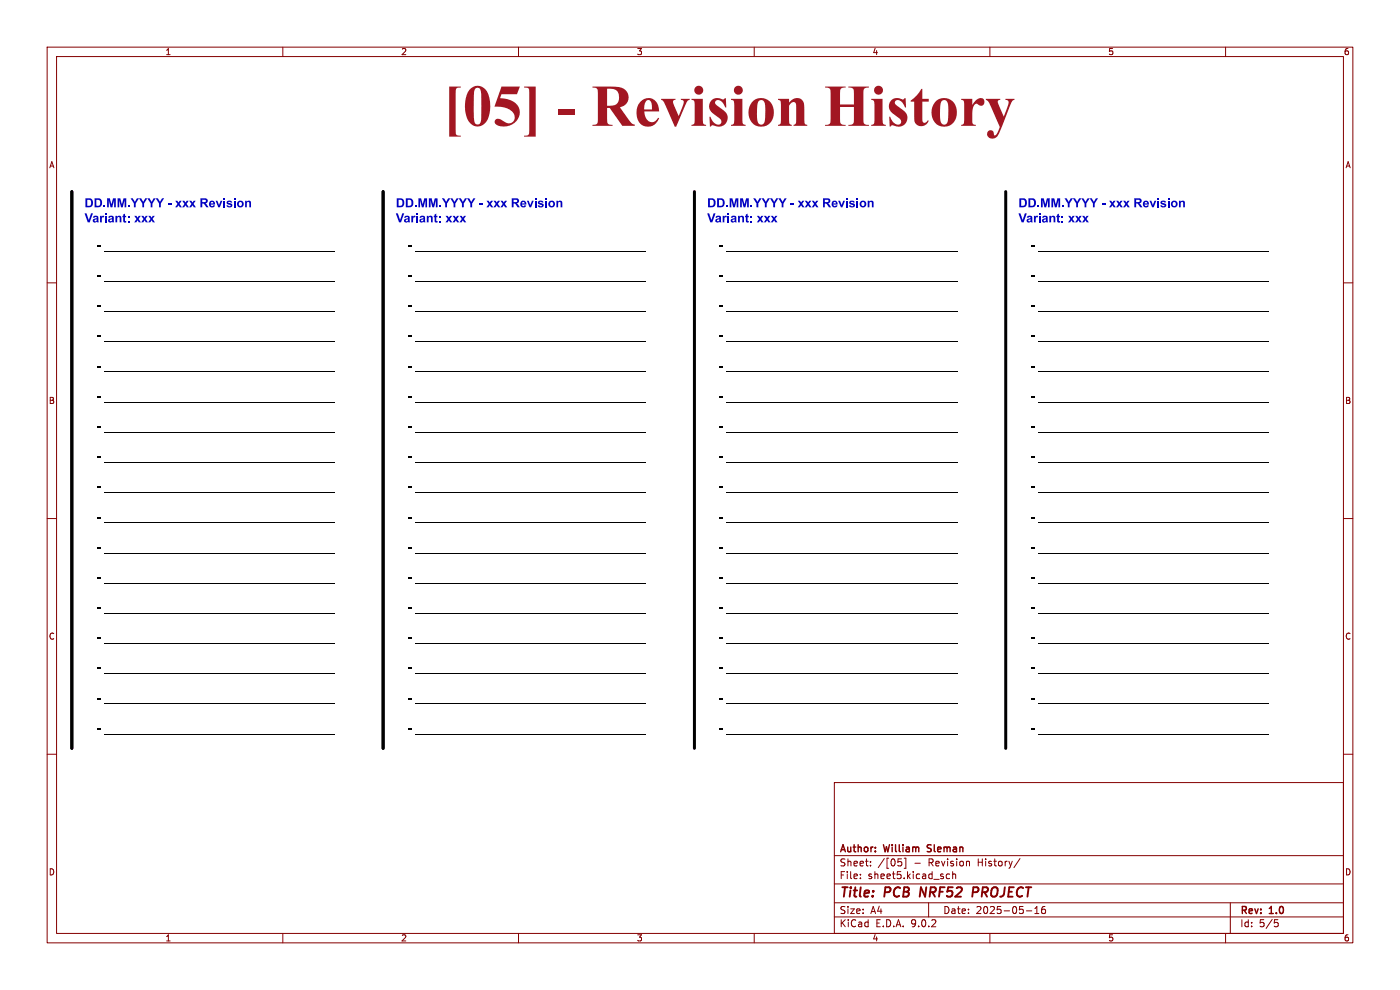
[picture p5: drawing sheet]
<svg xmlns="http://www.w3.org/2000/svg" width="297mm" height="210mm" viewBox="0 0 297 210" stroke-linecap="round" stroke-linejoin="round" font-family="sans-serif">
<defs><g id="words">
<g font-size="12.5" fill="#a21622">
<text x="94" y="28.2">[05]</text>
<text x="118.1" y="28.2">- RevisionHistory</text>
</g>
<g font-size="2.8" fill="#840000">
<text x="178" y="190.9">Title:</text>
<text x="187.7" y="190.9">PCB</text>
<text x="196" y="190.9">NRF52</text>
<text x="207.9" y="190.9">PROJECT</text>
</g>
<g font-size="2.7" fill="#0000c2">
<text x="17.9" y="45.1">DD.MM.YYYY - xxx Revision</text>
<text x="84" y="45.1">DD.MM.YYYY - xxx Revision</text>
<text x="150" y="45.1">DD.MM.YYYY - xxx Revision</text>
<text x="216.1" y="45.1">DD.MM.YYYY - xxx Revision</text>
<text x="17.9" y="48.3">Variant: xxx</text>
<text x="84" y="48.3">Variant: xxx</text>
<text x="150" y="48.3">Variant: xxx</text>
<text x="216.1" y="48.3">Variant: xxx</text>
</g>
<g font-size="2.7">
<text x="20.5" y="53.9">- _________________________________</text>
<text x="86.5" y="53.9">- _________________________________</text>
<text x="152.6" y="53.9">- _________________________________</text>
<text x="218.6" y="53.9">- _________________________________</text>
<text x="20.5" y="60.3">- _________________________________</text>
<text x="86.5" y="60.3">- _________________________________</text>
<text x="152.6" y="60.3">- _________________________________</text>
<text x="218.6" y="60.3">- _________________________________</text>
<text x="20.5" y="66.7">- _________________________________</text>
<text x="86.5" y="66.7">- _________________________________</text>
<text x="152.6" y="66.7">- _________________________________</text>
<text x="218.6" y="66.7">- _________________________________</text>
<text x="20.5" y="73.1">- _________________________________</text>
<text x="86.5" y="73.1">- _________________________________</text>
<text x="152.6" y="73.1">- _________________________________</text>
<text x="218.6" y="73.1">- _________________________________</text>
<text x="20.5" y="79.5">- _________________________________</text>
<text x="86.5" y="79.5">- _________________________________</text>
<text x="152.6" y="79.5">- _________________________________</text>
<text x="218.6" y="79.5">- _________________________________</text>
<text x="20.5" y="85.9">- _________________________________</text>
<text x="86.5" y="85.9">- _________________________________</text>
<text x="152.6" y="85.9">- _________________________________</text>
<text x="218.6" y="85.9">- _________________________________</text>
<text x="20.5" y="92.3">- _________________________________</text>
<text x="86.5" y="92.3">- _________________________________</text>
<text x="152.6" y="92.3">- _________________________________</text>
<text x="218.6" y="92.3">- _________________________________</text>
<text x="20.5" y="98.7">- _________________________________</text>
<text x="86.5" y="98.7">- _________________________________</text>
<text x="152.6" y="98.7">- _________________________________</text>
<text x="218.6" y="98.7">- _________________________________</text>
<text x="20.5" y="105.2">- _________________________________</text>
<text x="86.5" y="105.2">- _________________________________</text>
<text x="152.6" y="105.2">- _________________________________</text>
<text x="218.6" y="105.2">- _________________________________</text>
<text x="20.5" y="111.6">- _________________________________</text>
<text x="86.5" y="111.6">- _________________________________</text>
<text x="152.6" y="111.6">- _________________________________</text>
<text x="218.6" y="111.6">- _________________________________</text>
<text x="20.5" y="118">- _________________________________</text>
<text x="86.5" y="118">- _________________________________</text>
<text x="152.6" y="118">- _________________________________</text>
<text x="218.6" y="118">- _________________________________</text>
<text x="20.5" y="124.4">- _________________________________</text>
<text x="86.5" y="124.4">- _________________________________</text>
<text x="152.6" y="124.4">- _________________________________</text>
<text x="218.6" y="124.4">- _________________________________</text>
<text x="20.5" y="130.8">- _________________________________</text>
<text x="86.5" y="130.8">- _________________________________</text>
<text x="152.6" y="130.8">- _________________________________</text>
<text x="218.6" y="130.8">- _________________________________</text>
<text x="20.5" y="137.2">- _________________________________</text>
<text x="86.5" y="137.2">- _________________________________</text>
<text x="152.6" y="137.2">- _________________________________</text>
<text x="218.6" y="137.2">- _________________________________</text>
<text x="20.5" y="143.6">- _________________________________</text>
<text x="86.5" y="143.6">- _________________________________</text>
<text x="152.6" y="143.6">- _________________________________</text>
<text x="218.6" y="143.6">- _________________________________</text>
<text x="20.5" y="150">- _________________________________</text>
<text x="86.5" y="150">- _________________________________</text>
<text x="152.6" y="150">- _________________________________</text>
<text x="218.6" y="150">- _________________________________</text>
<text x="20.5" y="156.4">- _________________________________</text>
<text x="86.5" y="156.4">- _________________________________</text>
<text x="152.6" y="156.4">- _________________________________</text>
<text x="218.6" y="156.4">- _________________________________</text>
</g>
<g font-size="2.1" fill="#840000">
<text x="178" y="184">Sheet:</text>
<text x="178" y="181.2">Author:</text>
<text x="186.2" y="184">/[05]</text>
<text x="187.6" y="181.2">William</text>
<text x="194" y="184">-</text>
<text x="197.1" y="184">Revision</text>
<text x="197.4" y="181.2">Sleman</text>
<text x="207.7" y="184">History/</text>
<text x="178" y="186.7">File:</text>
<text x="184.1" y="186.7">sheet5.kicad_sch</text>
<text x="178" y="196.9">KiCad</text>
<text x="178" y="194.1">Size:</text>
<text x="184.7" y="194.1">A4</text>
<text x="185.7" y="196.9">E.D.A.</text>
<text x="193.3" y="196.9">9.0.2</text>
<text x="200" y="194.1">Date:</text>
<text x="207" y="194.1">2025-05-16</text>
<text x="263" y="194.3">Rev:</text>
<text x="263" y="196.9">Id:</text>
<text x="267.1" y="196.9">5/5</text>
<text x="269.4" y="194.3">1.0</text>
</g>
<g font-size="1.8" fill="#840000">
<text x="35" y="11.9">1</text>
<text x="85" y="11.9">2</text>
<text x="135" y="11.9">3</text>
<text x="185" y="11.9">4</text>
<text x="235" y="11.9">5</text>
<text x="285" y="11.9">6</text>
<text x="10.3" y="35.9">A</text>
<text x="285.3" y="35.9">A</text>
<text x="10.3" y="85.9">B</text>
<text x="285.3" y="85.9">B</text>
<text x="10.3" y="135.9">C</text>
<text x="285.3" y="135.9">C</text>
<text x="10.3" y="185.9">D</text>
<text x="285.3" y="185.9">D</text>
<text x="35" y="199.9">1</text>
<text x="85" y="199.9">2</text>
<text x="135" y="199.9">3</text>
<text x="185" y="199.9">4</text>
<text x="235" y="199.9">5</text>
<text x="285" y="199.9">6</text>
</g>
</g></defs>
<g fill="none" stroke="#840000" stroke-width=".21">
<path d="M10 10h277v190h-277zM12 12h273v186h-273zM60 10v2M110 10v2M160 10v2M210 10v2M260 10v2M10 60h2M285 60h2M10 110h2M285 110h2M10 160h2"/>
<path d="M177 166h108v32h-108zM285 160h2M60 198v2M110 198v2M160 198v2M177 194.5h108M177 191.5h108M177 187.5h108M177 181.5h108M182.5 186.3v.1M182.5 185.5v.1M184.7 183.6v.1"/>
<path d="M184.7 182.8v.1M190.5 182.2h.7M190.7 182.8h.3l.3 .3-.1 .5-.5 .1M191.8 182.1h.4v2.1h-.4M197 191.5v3M200.8 186.3l.2 .1 .5-.1M201.5 185.5l-.5-.1-.2 .1M202.1 185.5l.2-.1 .4 .1v.9M202.1 184.9v1.5M210 198v2M216.4 182.1l-1.3 2M217.7 193.2h1.2"/>
<path d="M219.5 193.8h.9M219.5 192.7l.5-.4v1.5M221.7 192.3l-.5 .1a1.01 1.01 0 0 0 0 1.4l.5-.1 .1-.5-.3-.3h-.4l-.1 .3M260 198v2M261 191.5v6.5M270.4 195.1h.7M270.5 195.7h.4l.3 .3-.2 .5-.5 .1"/>
</g>
<path d="M195.4 188.2l-.3 2M207.3 188.2h-.8l-.2 2M207.3 189.2l-.9 .1" fill="none" stroke="#840000" stroke-width=".4"/>
<path d="M196.8 179.3v.5M196.7 180.6l.2 .1" fill="none" stroke="#840000" stroke-width=".3"/>
<path d="M15.2 40.6v118.2M81.3 40.6v118.2M147.3 40.6v118.2M213.4 40.6v118.2" fill="none" stroke="#000" stroke-width=".63"/>
<g fill="#0000c2">
<path d="M216.3 42.1h.7a.96 .96 0 0 1 .9 .9 .96 .96 0 0 1-.9 1h-.7v-.3h.3a.66 .66 0 0 0 .9-.7 .66 .66 0 0 0-.9-.6v1.3h-.3z"/>
<path d="M218.2 42.1h.7a.96 .96 0 0 1 .9 .9 .96 .96 0 0 1-.9 1h-.7v-.3h.4a.66 .66 0 0 0 .8-.7 .66 .66 0 0 0-.8-.6v1.3h-.4z"/>
<path d="M220.8 42.1h.6l.4 1.3 .3-1.3h.6v1.9h-.4v-1.5l-.4 1.5h-.3l-.4-1.5v1.5h-.4z"/>
<path d="M223.1 42.1h.5l.4 1.3 .3-1.3h.6v1.9h-.4v-1.5l-.3 1.5h-.4l-.4-1.5v1.5h-.3z"/>
<path d="M225.8 42.1h.5l.4 .7 .5-.7h.4l-.7 1.1v.8h-.4v-.8z"/>
<path d="M227.6 42.1h.5l.4 .7 .4-.7h.5l-.7 1.1v.8h-.4v-.8z"/>
<path d="M229.4 42.1h.4l.5 .7 .4-.7h.5l-.7 1.1v.8h-.4v-.8z"/>
<path d="M231.2 42.1h.4l.5 .7 .4-.7h.4l-.7 1.1v.8h-.3v-.8z"/>
<path d="M240.6 42.1h.9a.55 .55 0 0 1 .7 .4 .55 .55 0 0 1-.5 .6l.7 .9h-.5l-.5-.7-.3-.1-.1 .8h-.4v-1.1l1.1-.1 .1-.2-.2-.2h-.6v.5h-.4z"/>
<path d="M245.5 42.1h.4v.3h-.4z"/>
<path d="M247.7 42.1h.4v.3h-.4z"/>
<path d="M216.1 45.3h.4l.5 1.4 .4-1.4h.4l-.6 1.9h-.5z"/>
<path d="M224.3 45.5l.3-.2v.5h.3v.3h-.3v.5l.1 .3h.2v.3h-.3a.37 .37 0 0 1-.3-.5v-.6h-.2z"/>
</g>
<g fill="#000">
<path d="M152.6 52.1h.8v.2h-.8zM152.6 58.5h.8v.2h-.8zM218.7 52.1h.7v.2h-.7zM218.7 58.5h.7v.2h-.7zM152.6 64.9h.8v.2h-.8zM152.6 71.3h.8v.2h-.8zM152.6 77.7h.8v.2h-.8zM218.7 64.9h.7v.2h-.7zM218.7 71.3h.7v.2h-.7zM218.7 77.7h.7v.2h-.7zM152.6 84.1h.8v.2h-.8zM152.6 90.5h.8v.2h-.8z"/>
<path d="M152.6 96.9h.8v.2h-.8zM218.7 84.1h.7v.2h-.7zM218.7 90.5h.7v.2h-.7zM218.7 96.9h.7v.2h-.7zM152.6 103.3h.8v.2h-.8zM152.6 109.7h.8v.2h-.8zM152.6 116.1h.8v.2h-.8zM218.7 103.3h.7v.2h-.7zM218.7 109.7h.7v.2h-.7zM218.7 116.1h.7v.2h-.7zM152.6 122.5h.8v.2h-.8zM152.6 128.9h.8v.2h-.8z"/>
<path d="M152.6 135.3h.8v.2h-.8zM218.7 122.5h.7v.2h-.7zM218.7 128.9h.7v.2h-.7zM218.7 135.3h.7v.2h-.7zM152.6 141.7h.8v.2h-.8zM152.6 148.1h.8v.2h-.8zM152.6 154.5h.8v.2h-.8zM218.7 141.7h.7v.2h-.7zM218.7 148.1h.7v.2h-.7zM218.7 154.5h.7v.2h-.7z"/>
</g>
<g fill="#0000c2">
<path d="M150.2 42.1h.7a.96 .96 0 0 1 .9 .9 .96 .96 0 0 1-.9 1h-.7v-.3h.4a.66 .66 0 0 0 .8-.7 .66 .66 0 0 0-.8-.6v1.3h-.4z"/>
<path d="M152.1 42.1h.7a.96 .96 0 0 1 .9 .9 .96 .96 0 0 1-.8 1h-.8v-.3h.4a.66 .66 0 0 0 .9-.7 .66 .66 0 0 0-.9-.6v1.3h-.4z"/>
<path d="M154.8 42.1h.6l.3 1.3 .4-1.3h.5v1.9h-.3v-1.5l-.4 1.5h-.4l-.3-1.5v1.5h-.4z"/>
<path d="M157 42.1h.6l.3 1.3 .4-1.3h.6v1.9h-.4v-1.5l-.4 1.5h-.3l-.4-1.5v1.5h-.4z"/>
<path d="M159.8 42.1h.4l.5 .7 .4-.7h.5l-.7 1.1v.8h-.4v-.8z"/>
<path d="M161.6 42.1h.4l.5 .7 .4-.7h.4l-.7 1.1v.8h-.3v-.8z"/>
<path d="M163.3 42.1h.5l.4 .7 .5-.7h.4l-.7 1.1v.8h-.4v-.8z"/>
<path d="M165.1 42.1h.5l.4 .7 .5-.7h.4l-.7 1.1v.8h-.4v-.8z"/>
<path d="M174.6 42.1h.8a.55 .55 0 0 1 .7 .4 .55 .55 0 0 1-.4 .6l.6 .9h-.4l-.5-.7-.3-.1-.1 .8h-.4v-1.1l1-.1 .2-.2-.2-.2h-.6v.5h-.4z"/>
<path d="M179.5 42.1h.3v.3h-.3z"/>
<path d="M181.7 42.1h.4v.3h-.4z"/>
<path d="M150 45.3h.4l.5 1.4 .5-1.4h.4l-.7 1.9h-.4z"/>
<path d="M158.2 45.5l.4-.2v.5h.2v.3h-.2v.5v.3h.2l.1 .3h-.3a.37 .37 0 0 1-.4-.5v-.6h-.1z"/>
</g>
<g fill="#000">
<path d="M86.6 52.1h.7v.2h-.7zM86.6 58.5h.7v.2h-.7zM86.6 64.9h.7v.2h-.7zM86.6 71.3h.7v.2h-.7zM86.6 77.7h.7v.2h-.7zM86.6 84.1h.7v.2h-.7zM86.6 90.5h.7v.2h-.7zM86.6 96.9h.7v.2h-.7zM86.6 103.3h.7v.2h-.7zM86.6 109.7h.7v.2h-.7zM86.6 116.1h.7v.2h-.7zM86.6 122.5h.7v.2h-.7z"/>
<path d="M86.6 128.9h.7v.2h-.7zM86.6 135.3h.7v.2h-.7zM86.6 141.7h.7v.2h-.7zM86.6 148.1h.7v.2h-.7zM86.6 154.5h.7v.2h-.7z"/>
</g>
<g fill="#0000c2">
<path d="M84.2 42.1h.7a.96 .96 0 0 1 .9 .9 .96 .96 0 0 1-.9 1h-.7v-.3h.4a.66 .66 0 0 0 .8-.7 .66 .66 0 0 0-.8-.6v1.3h-.4z"/>
<path d="M86.1 42.1h.7a.96 .96 0 0 1 .9 .9 .96 .96 0 0 1-.9 1h-.7v-.3h.4a.66 .66 0 0 0 .8-.7 .66 .66 0 0 0-.8-.6v1.3h-.4z"/>
<path d="M88.8 42.1h.5l.4 1.3 .3-1.3h.6v1.9h-.4v-1.5l-.3 1.5h-.4l-.4-1.5v1.5h-.3z"/>
<path d="M91 42.1h.6l.3 1.3 .3-1.3h.6v1.9h-.3v-1.5l-.4 1.5h-.4l-.4-1.5v1.5h-.3z"/>
<path d="M93.7 42.1h.5l.4 .7 .5-.7h.4l-.7 1.1v.8h-.4v-.8z"/>
<path d="M95.5 42.1h.5l.4 .7 .5-.7h.4l-.7 1.1v.8h-.4v-.8z"/>
<path d="M97.3 42.1h.5l.4 .7 .4-.7h.5l-.7 1.1v.8h-.4v-.8z"/>
<path d="M99.1 42.1h.4l.5 .7 .4-.7h.5l-.7 1.1v.8h-.4v-.8z"/>
<path d="M108.6 42.1h.8a.55 .55 0 0 1 .7 .4 .55 .55 0 0 1-.5 .6l.7 .9h-.5l-.5-.7-.3-.1-.1 .8h-.3v-1.1l1-.1 .1-.2-.2-.2h-.6v.5h-.3z"/>
<path d="M113.4 42.1h.4v.3h-.4z"/>
<path d="M115.7 42.1h.3v.3h-.3z"/>
<path d="M84 45.3h.4l.5 1.4 .4-1.4h.5l-.7 1.9h-.4z"/>
<path d="M92.2 45.5l.4-.2v.5h.2v.3h-.2v.5v.3h.2v.3h-.3a.37 .37 0 0 1-.3-.5v-.6h-.2z"/>
<path d="M18.1 42.1h.7a.96 .96 0 0 1 .9 .9 .96 .96 0 0 1-.8 1h-.8v-.3h.4a.66 .66 0 0 0 .9-.7 .66 .66 0 0 0-.9-.6v1.3h-.4z"/>
<path d="M20.1 42.1h.7a.96 .96 0 0 1 .9 .9 .96 .96 0 0 1-.9 1h-.7v-.3h.3a.66 .66 0 0 0 .9-.7 .66 .66 0 0 0-.9-.6v1.3h-.3z"/>
<path d="M22.7 42.1h.6l.3 1.3 .4-1.3h.6v1.9h-.4v-1.5l-.4 1.5h-.3l-.4-1.5v1.5h-.4z"/>
<path d="M24.9 42.1h.6l.4 1.3 .3-1.3h.6v1.9h-.4v-1.5l-.4 1.5h-.3l-.4-1.5v1.5h-.4z"/>
<path d="M27.7 42.1h.5l.4 .7 .4-.7h.5l-.7 1.1v.8h-.4v-.8z"/>
<path d="M29.5 42.1h.4l.5 .7 .4-.7h.5l-.7 1.1v.8h-.4v-.8z"/>
<path d="M31.3 42.1h.4l.5 .7 .4-.7h.4l-.7 1.1v.8h-.3v-.8z"/>
<path d="M33 42.1h.5l.4 .7 .5-.7h.4l-.7 1.1v.8h-.4v-.8z"/>
<path d="M42.5 42.1h.8a.55 .55 0 0 1 .8 .4 .55 .55 0 0 1-.5 .6l.6 .9h-.4l-.5-.7-.3-.1-.1 .8h-.4v-1.1l1-.1 .2-.2-.2-.2h-.6v.5h-.4z"/>
<path d="M47.4 42.1h.4v.3h-.4z"/>
<path d="M49.6 42.1h.4v.3h-.4z"/>
<path d="M17.9 45.3h.5l.4 1.4 .5-1.4h.4l-.7 1.9h-.4z"/>
<path d="M26.1 45.5l.4-.2v.5h.3v.3h-.3v.5l.1 .3h.2v.3h-.3a.37 .37 0 0 1-.4-.5v-.6h-.1z"/>
</g>
<g fill="#000">
<path d="M20.6 52.1h.7v.2h-.7zM20.6 58.5h.7v.2h-.7zM20.6 64.9h.7v.2h-.7zM20.6 71.3h.7v.2h-.7zM20.6 77.7h.7v.2h-.7zM20.6 84.1h.7v.2h-.7zM20.6 90.5h.7v.2h-.7zM20.6 96.9h.7v.2h-.7zM20.6 103.3h.7v.2h-.7zM20.6 109.7h.7v.2h-.7zM20.6 116.1h.7v.2h-.7zM20.6 122.5h.7v.2h-.7z"/>
<path d="M20.6 128.9h.7v.2h-.7zM20.6 135.3h.7v.2h-.7zM20.6 141.7h.7v.2h-.7zM20.6 148.1h.7v.2h-.7zM20.6 154.5h.7v.2h-.7z"/>
</g>
<use href="#words"/>
</svg>
